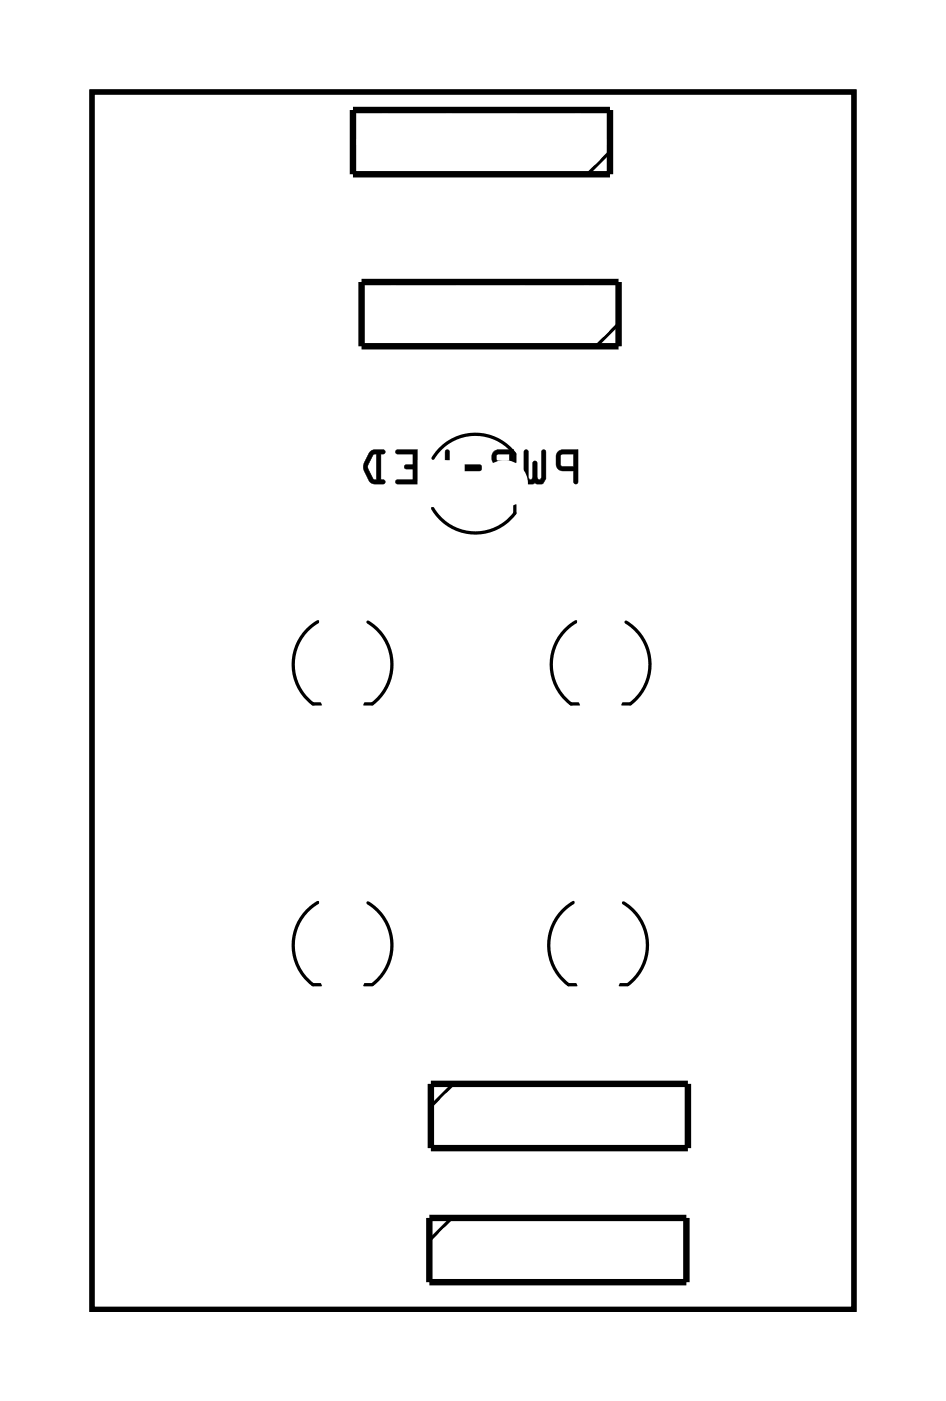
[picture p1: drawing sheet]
<svg xmlns="http://www.w3.org/2000/svg" width="37mm" height="55mm" viewBox="0 0 37 55" stroke-linecap="round" stroke-linejoin="round" font-family="sans-serif">
<path d="M3.6 3.6h30.2v48.2h-30.2z" fill="none" stroke="#000" stroke-width=".2"/>
<path d="M3.6 3.6h30.2v48.2h-30.2z" fill="none" stroke="#000" stroke-width=".04"/>
<path d="M14 4.3h10.1v2.6h-10.1zM14.3 11.1h10.2v2.6h-10.2zM17 48.1h10.1v2.6h-10.1zM17 42.8h10.2v2.6h-10.2z" fill="none" stroke="#000" stroke-width=".25"/>
<g fill="none" stroke="#000" stroke-width=".13">
<path d="M17.1 18.1a1.95 1.95 0 0 1 3.2-.2l.1 .4M20.4 20a.97 .97 0 0 1-.9 .9 1.95 1.95 0 0 1-2.4-.8M24.1 6l-.9 .9M24.5 12.8l-.9 .9M12.6 24.6a1.95 1.95 0 0 0-.2 3.2h.3M12.6 35.7a1.95 1.95 0 0 0-.2 3.2h.3M14.4 27.8h.3M14.4 38.9h.3M14.5 24.6a1.95 1.95 0 0 1 .2 3.2M14.5 35.7a1.95 1.95 0 0 1 .2 3.2M22.7 35.7a1.95 1.95 0 0 0-.2 3.2h.3M22.8 24.6a1.95 1.95 0 0 0-.2 3.2h.3"/>
<path d="M24.5 38.9h.3M24.6 27.8h.3M24.6 35.7a1.95 1.95 0 0 1 .2 3.2M24.7 24.6a1.95 1.95 0 0 1 .2 3.2M17.9 48.1l-.9 .9M17.9 42.8l-.9 .9"/>
</g>
<g fill="#000">
<path d="M22.1 17.9l-.1 .1v.5l.1 .1h.6v.5h.1v-1.3zM22.2 18h.5v.4h-.5zM20.7 17.8v1.1l.1 .2h.6l.2-.2v-1.1h-.1l-.1 .1v1l-.1 .1-.1-.1v-.6l-.1-.1v.1v.6l-.2 .1v-1.1zM19.5 17.9a.32 .32 0 0 0 0 .3 .32 .32 0 0 0 .3 .2l-.4 .7h.2l.4-.7h.1v.6l.2 .1v-1.3zM19.6 18h.5v.2h-.4zM18.2 18.4v.2h.1h.7v-.1v-.1zM17.6 17.8v1.2h-.6v.1h.8v-1.2zM15.7 17.8v.1l.6 .1v.4h-.3v.1h.3v.5h-.6l-.1 .1h.9v-1.3zM14.6 17.9a.81 .81 0 0 0 0 1.2h.5l.1-.1h-.1v-1l.1-.1v-.1h-.4zM14.8 18h.1v1l-.2-.1-.2-.4z"/>
<path d="M22.1 17.8l-.1 .2v.5l.1 .1h.6v.4a.1 .1 0 0 0 .1 .1 .1 .1 0 0 0 .1-.1v-1.2h-.7zM22.1 17.9l.7-.1v1.3h-.1v-.5h-.6l-.1-.1zM22.2 18h.5v.4h-.5zM22.2 18v.4l.5 .1v-.6zM20.7 17.8v1.1l.2 .2h.2h.4l.1-.2v-1a.1 .1 0 0 0-.1-.1 .1 .1 0 0 0-.1 .1v1.1l-.2-.1v-.6a.1 .1 0 0 0-.1-.1 .1 .1 0 0 0-.1 .1l.1 .6-.2 .1v-1.1zM20.7 17.8l.2 .1v1.1l.2-.1v-.7l.1 .1v.6l.1 .1 .1-.1v-1l.1-.1h.1v1.1l-.2 .2h-.3h-.3l-.1-.2zM19.5 17.8a.32 .32 0 0 0 0 .4 .32 .32 0 0 0 .3 .2l-.4 .6a.1 .1 0 0 0 .1 .1 .1 .1 0 0 0 .1 0l.4-.7h.1v.6a.1 .1 0 0 0 .1 .1 .1 .1 0 0 0 .1-.1v-1.2h-.6zM19.5 17.9l.8-.1v1.3l-.2-.1v-.6h-.1l-.4 .7h-.1l.3-.7a.31 .31 0 0 1-.3-.2 .31 .31 0 0 1 0-.3zM19.6 18h.5v.2h-.4zM19.6 18l.1 .2h.4v-.3zM18.2 18.4v.2h.1h.7v-.1v-.1zM18.2 18.4h.8v.1v.1h-.7zM17.6 17.8v1.2h-.6a.1 .1 0 0 0-.1 .1 .1 .1 0 0 0 .1 0h.8v-1.2zM17.6 17.8l.2 .1v1.2h-.8v-.1h.6zM15.6 17.8l.1 .2h.6v.4h-.2a.1 .1 0 0 0-.1 .1 .1 .1 0 0 0 .1 .1l.2-.1v.5h-.6a.1 .1 0 0 0-.1 .1 .1 .1 0 0 0 .1 0h.8v-1.3zM15.7 17.8h.8v1.3h-.9l.1-.1h.6v-.5h-.3v-.1h.3v-.5h-.6zM14.6 17.9l-.2 .5v.2l.3 .5h.4a.1 .1 0 0 0 .1 0 .1 .1 0 0 0-.1-.1v-1a.1 .1 0 0 0 .1-.1 .1 .1 0 0 0-.1-.1zM14.6 17.9l.2-.1h.4v.1h-.2v1.1h.2v.1h-.5l-.3-.5v-.3zM14.8 18h.1v1l-.2-.1-.2-.4zM14.8 18l-.3 .5 .2 .4 .2 .1v-1.1z"/>
</g>
<circle cx="18.2" cy="49.4" r=".74" fill="#fff"/>
<circle cx="18.2" cy="49.4" r=".74" fill="none" stroke="#fff" stroke-width=".76" stroke-linecap="butt"/>
<circle cx="20.8" cy="49.4" r=".74" fill="#fff"/>
<circle cx="20.8" cy="49.4" r=".74" fill="none" stroke="#fff" stroke-width=".76" stroke-linecap="butt"/>
<circle cx="23.3" cy="49.4" r=".74" fill="#fff"/>
<circle cx="23.3" cy="49.4" r=".74" fill="none" stroke="#fff" stroke-width=".76" stroke-linecap="butt"/>
<circle cx="25.9" cy="49.4" r=".74" fill="#fff"/>
<circle cx="25.9" cy="49.4" r=".74" fill="none" stroke="#fff" stroke-width=".76" stroke-linecap="butt"/>
<circle cx="22.8" cy="5.6" r=".74" fill="#fff"/>
<circle cx="22.8" cy="5.6" r=".74" fill="none" stroke="#fff" stroke-width=".76" stroke-linecap="butt"/>
<circle cx="20.3" cy="5.6" r=".74" fill="#fff"/>
<circle cx="20.3" cy="5.6" r=".74" fill="none" stroke="#fff" stroke-width=".76" stroke-linecap="butt"/>
<circle cx="17.8" cy="5.6" r=".74" fill="#fff"/>
<circle cx="17.8" cy="5.6" r=".74" fill="none" stroke="#fff" stroke-width=".76" stroke-linecap="butt"/>
<circle cx="15.2" cy="5.6" r=".74" fill="#fff"/>
<circle cx="15.2" cy="5.6" r=".74" fill="none" stroke="#fff" stroke-width=".76" stroke-linecap="butt"/>
<circle cx="17.4" cy="19.1" r=".6" fill="#fff"/>
<circle cx="17.4" cy="19.1" r=".6" fill="none" stroke="#fff" stroke-width=".65" stroke-linecap="butt"/>
<path d="M16.8 18.5h1.2v1.2h-1.2z" fill="#fff"/>
<path d="M16.8 18.5h1.2v1.2h-1.2z" fill="none" stroke="#fff" stroke-width=".65" stroke-linecap="butt"/>
<circle cx="19.9" cy="19.1" r=".6" fill="#fff"/>
<circle cx="19.9" cy="19.1" r=".6" fill="none" stroke="#fff" stroke-width=".65" stroke-linecap="butt"/>
<circle cx="13.5" cy="24.9" r=".6" fill="#fff"/>
<circle cx="13.5" cy="24.9" r=".6" fill="none" stroke="#fff" stroke-width=".65" stroke-linecap="butt"/>
<path d="M12.9 24.3h1.2v1.2h-1.2z" fill="#fff"/>
<path d="M12.9 24.3h1.2v1.2h-1.2z" fill="none" stroke="#fff" stroke-width=".65" stroke-linecap="butt"/>
<circle cx="13.5" cy="27.4" r=".6" fill="#fff"/>
<circle cx="13.5" cy="27.4" r=".6" fill="none" stroke="#fff" stroke-width=".65" stroke-linecap="butt"/>
<circle cx="13.5" cy="36" r=".6" fill="#fff"/>
<circle cx="13.5" cy="36" r=".6" fill="none" stroke="#fff" stroke-width=".65" stroke-linecap="butt"/>
<path d="M12.9 35.4h1.2v1.2h-1.2z" fill="#fff"/>
<path d="M12.9 35.4h1.2v1.2h-1.2z" fill="none" stroke="#fff" stroke-width=".65" stroke-linecap="butt"/>
<circle cx="13.5" cy="38.5" r=".6" fill="#fff"/>
<circle cx="13.5" cy="38.5" r=".6" fill="none" stroke="#fff" stroke-width=".65" stroke-linecap="butt"/>
<circle cx="23.6" cy="36" r=".6" fill="#fff"/>
<circle cx="23.6" cy="36" r=".6" fill="none" stroke="#fff" stroke-width=".65" stroke-linecap="butt"/>
<path d="M23 35.4h1.2v1.2h-1.2z" fill="#fff"/>
<path d="M23 35.4h1.2v1.2h-1.2z" fill="none" stroke="#fff" stroke-width=".65" stroke-linecap="butt"/>
<circle cx="23.6" cy="38.5" r=".6" fill="#fff"/>
<circle cx="23.6" cy="38.5" r=".6" fill="none" stroke="#fff" stroke-width=".65" stroke-linecap="butt"/>
<circle cx="18.3" cy="44.1" r=".74" fill="#fff"/>
<circle cx="18.3" cy="44.1" r=".74" fill="none" stroke="#fff" stroke-width=".76" stroke-linecap="butt"/>
<circle cx="20.8" cy="44.1" r=".74" fill="#fff"/>
<circle cx="20.8" cy="44.1" r=".74" fill="none" stroke="#fff" stroke-width=".76" stroke-linecap="butt"/>
<circle cx="23.4" cy="44.1" r=".74" fill="#fff"/>
<circle cx="23.4" cy="44.1" r=".74" fill="none" stroke="#fff" stroke-width=".76" stroke-linecap="butt"/>
<circle cx="25.9" cy="44.1" r=".74" fill="#fff"/>
<circle cx="25.9" cy="44.1" r=".74" fill="none" stroke="#fff" stroke-width=".76" stroke-linecap="butt"/>
<circle cx="23.2" cy="12.4" r=".74" fill="#fff"/>
<circle cx="23.2" cy="12.4" r=".74" fill="none" stroke="#fff" stroke-width=".76" stroke-linecap="butt"/>
<circle cx="20.6" cy="12.4" r=".74" fill="#fff"/>
<circle cx="20.6" cy="12.4" r=".74" fill="none" stroke="#fff" stroke-width=".76" stroke-linecap="butt"/>
<circle cx="18.1" cy="12.4" r=".74" fill="#fff"/>
<circle cx="18.1" cy="12.4" r=".74" fill="none" stroke="#fff" stroke-width=".76" stroke-linecap="butt"/>
<circle cx="15.6" cy="12.4" r=".74" fill="#fff"/>
<circle cx="15.6" cy="12.4" r=".74" fill="none" stroke="#fff" stroke-width=".76" stroke-linecap="butt"/>
<circle cx="23.7" cy="24.9" r=".6" fill="#fff"/>
<circle cx="23.7" cy="24.9" r=".6" fill="none" stroke="#fff" stroke-width=".65" stroke-linecap="butt"/>
<path d="M23.1 24.3h1.2v1.2h-1.2z" fill="#fff"/>
<path d="M23.1 24.3h1.2v1.2h-1.2z" fill="none" stroke="#fff" stroke-width=".65" stroke-linecap="butt"/>
<circle cx="23.7" cy="27.4" r=".6" fill="#fff"/>
<circle cx="23.7" cy="27.4" r=".6" fill="none" stroke="#fff" stroke-width=".65" stroke-linecap="butt"/>
</svg>
